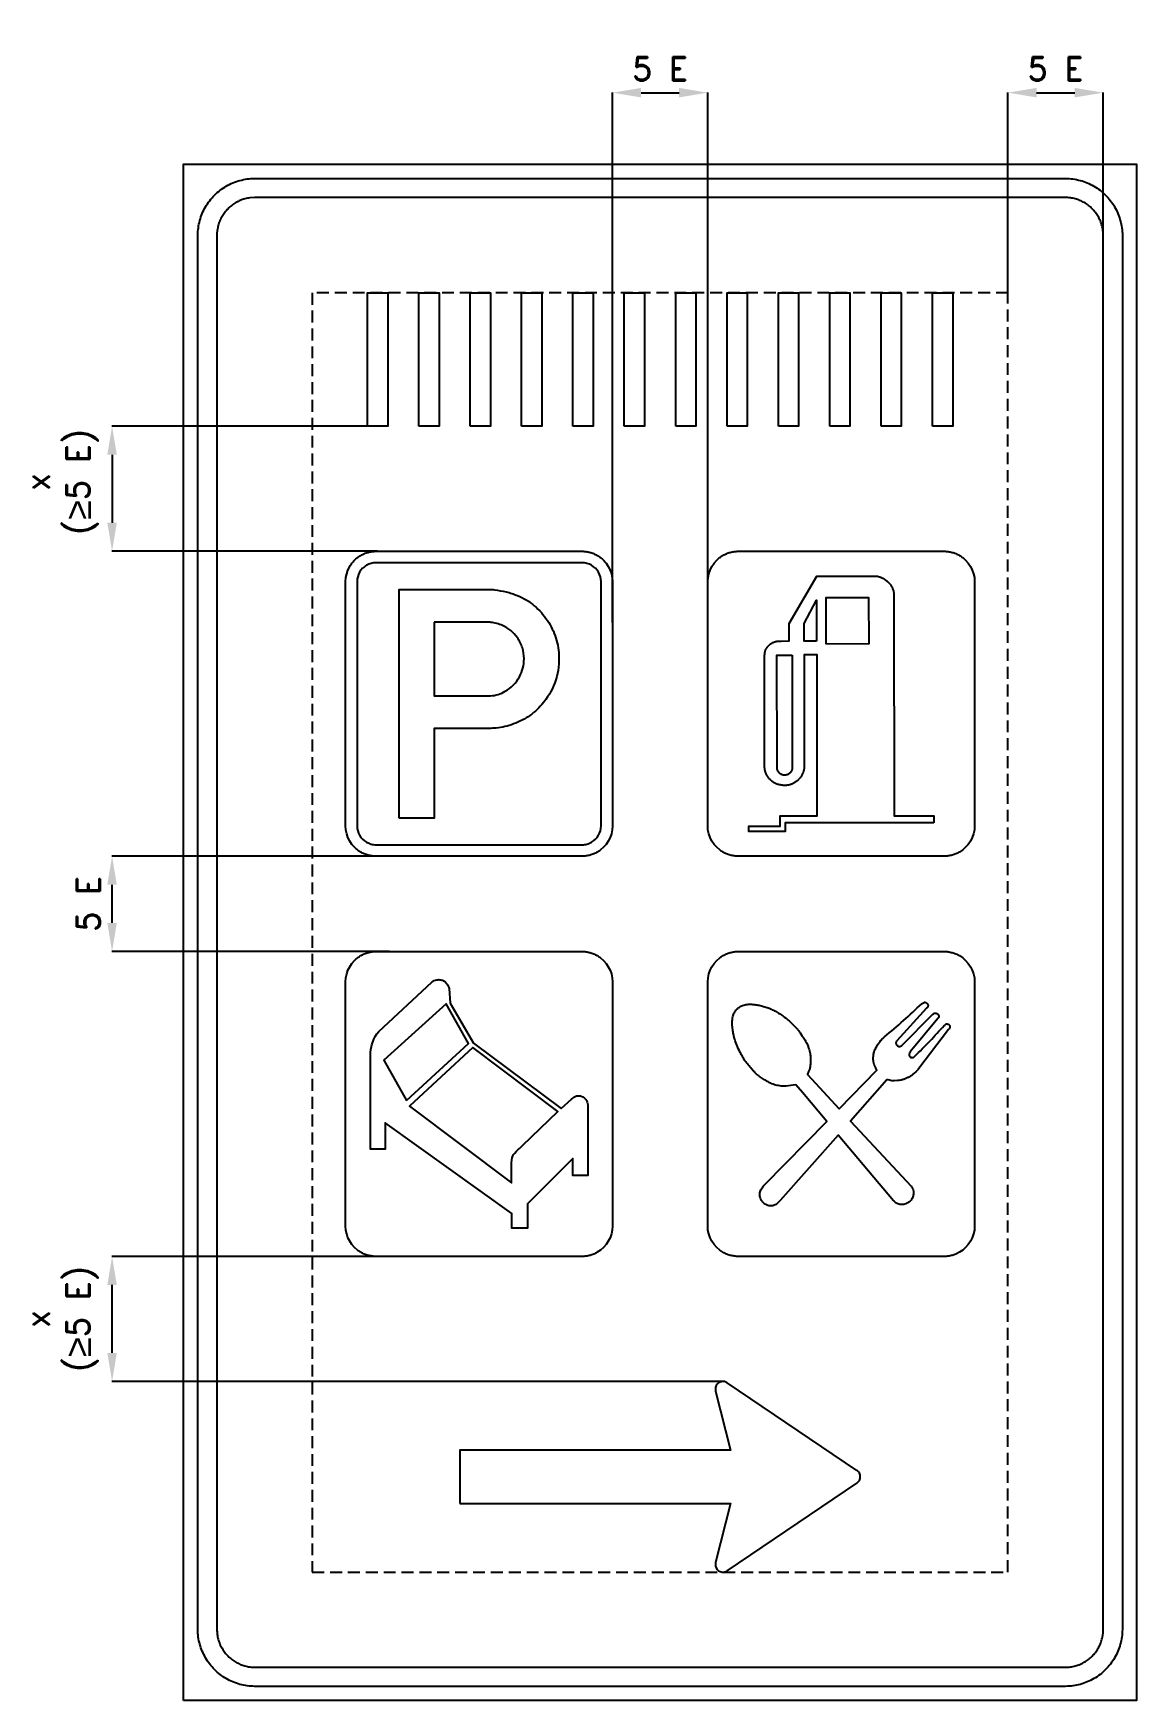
# Model space of a CAD drawing. Header units: millimetres. Extents: x 591 to 2906, y 933 to 4432.
import ezdxf

# ---------------------------------------------------------------- set-up
doc = ezdxf.new("R2010")
doc.units = ezdxf.units.MM
doc.header["$LTSCALE"] = 5
doc.linetypes.add('ČÁRKOVANÁX2', pattern=[1.5, 1, -0.5])
doc.layers.add('Kóty', color=2, linetype='Continuous')
doc.layers.add('Značka', color=7, linetype='Continuous')
doc.styles.get("Standard").update_dxf_attribs({"font": 'romand.shx', "height": 50})
doc.dimstyles.get("Standard").update_dxf_attribs({"dimtxt": 50, "dimasz": 60, "dimexe": 0.18, "dimexo": 0.0625, "dimgap": 25, "dimtad": 1, "dimdec": 0, "dimzin": 0, "dimdsep": 46, "dimtxsty": 'Standard', "dimcen": 0.09, "dimadec": 0, "dimazin": 0, "dimtfac": 1, "dimtdec": 0, "dimtofl": 0, "dimtmove": 0, "dimatfit": 3, "dimfxl": 1, "dimtolj": 1, "dimtzin": 0, "dimarcsym": 0})

msp = doc.modelspace()

# ---------------------------------------------------------------- texts
at = {"layer": 'Kóty', "char_height": 50, "attachment_point": 5, "rotation": 90}
for insert, width in [((651.6, 3490.6), 304.646), ((651.6, 1733.6), 312.556)]:
    msp.add_mtext('\\A1;x\\P({\\fArial|b0|i0|c238|p34;\\H1.08333x;≥\\Fromand|c238;\\H0.92308x;5 E)}', dxfattribs=dict(at, insert=insert, width=width))

# ---------------------------------------------------------------- blocks, each defined once
blk = doc.blocks.new('*D0')
at = {"layer": 'Defpoints', "color": 0, "transparency": 16777216}
for p in [(2836.4, 4307.7), (2636.4, 3887.7), (2836.4, 3909.2)]:
    blk.add_point(p, dxfattribs=at)
at = {"layer": 'Kóty', "color": 0, "lineweight": -2, "transparency": 16777216}
for p, q in [((2636.4, 3887.7), (2636.4, 4307.9)), ((2696.4, 4307.7), (2776.4, 4307.7)), ((2836.4, 3909.3), (2836.4, 4307.9))]:
    blk.add_line(p, q, dxfattribs=at)
at = {"layer": 'Kóty', "color": 0, "transparency": 16777216}
for points in [[(2696.4, 4317.7), (2696.4, 4297.7), (2636.4, 4307.7)], [(2776.4, 4317.7), (2776.4, 4297.7), (2836.4, 4307.7)]]:
    blk.add_solid(points, dxfattribs=at)
at = {"layer": 'Kóty', "color": 0, "transparency": 16777216, "insert": (2736.4, 4357.7), "char_height": 50, "attachment_point": 5}
blk.add_mtext('\\A1;5 E', dxfattribs=at)
blk = doc.blocks.new('*D1')
at = {"layer": 'Defpoints', "color": 0, "transparency": 16777216}
for p in [(756.4, 2705.1), (1310.4, 2705.1), (1338.3, 2505.1)]:
    blk.add_point(p, dxfattribs=at)
at = {"layer": 'Kóty', "color": 0, "lineweight": -2, "transparency": 16777216}
for p, q in [((1310.3, 2705.1), (756.2, 2705.1)), ((756.4, 2565.1), (756.4, 2645.1)), ((1338.3, 2505.1), (756.2, 2505.1))]:
    blk.add_line(p, q, dxfattribs=at)
at = {"layer": 'Kóty', "color": 0, "transparency": 16777216}
for points in [[(746.4, 2645.1), (766.4, 2645.1), (756.4, 2705.1)], [(746.4, 2565.1), (766.4, 2565.1), (756.4, 2505.1)]]:
    blk.add_solid(points, dxfattribs=at)
at = {"layer": 'Kóty', "color": 0, "transparency": 16777216, "insert": (706.4, 2605.1), "char_height": 50, "attachment_point": 5, "rotation": 90}
blk.add_mtext('\\A1;5 E', dxfattribs=at)
blk = doc.blocks.new('*D2')
at = {"layer": 'Defpoints', "color": 0, "transparency": 16777216}
for p in [(2006.4, 4307.7), (1806.4, 3195.5), (2006.4, 3195.5)]:
    blk.add_point(p, dxfattribs=at)
at = {"layer": 'Kóty', "color": 0, "lineweight": -2, "transparency": 16777216}
for p, q in [((1806.4, 3195.6), (1806.4, 4307.9)), ((1866.4, 4307.7), (1946.4, 4307.7)), ((2006.4, 3195.6), (2006.4, 4307.9))]:
    blk.add_line(p, q, dxfattribs=at)
at = {"layer": 'Kóty', "color": 0, "transparency": 16777216}
for points in [[(1866.4, 4317.7), (1866.4, 4297.7), (1806.4, 4307.7)], [(1946.4, 4317.7), (1946.4, 4297.7), (2006.4, 4307.7)]]:
    blk.add_solid(points, dxfattribs=at)
at = {"layer": 'Kóty', "color": 0, "transparency": 16777216, "insert": (1906.4, 4357.7), "char_height": 50, "attachment_point": 5}
blk.add_mtext('\\A1;5 E', dxfattribs=at)

# ---------------------------------------------------------------- dimensions: what is measured, and where the dimension line sits
at = {"layer": 'Kóty'}
for base, p1, p2, picture, middle in [((2006.4, 4307.7), (1806.4, 3195.5), (2006.4, 3195.5), '*D2', (1906.4, 4357.7)), ((2836.4, 4307.7), (2636.4, 3887.7), (2836.4, 3909.2), '*D0', (2736.4, 4357.7))]:
    dim = msp.add_linear_dim(base=base, p1=p1, p2=p2, text='5 E', dimstyle='Standard', dxfattribs=at)
    dim.commit()
    dim.dimension.update_dxf_attribs({"geometry": picture, "text_midpoint": middle})
dim = msp.add_linear_dim(base=(756.4, 2705.1), p1=(1338.3, 2505.1), p2=(1310.4, 2705.1), angle=90, text='5 E', dimstyle='Standard', dxfattribs=at)
dim.commit()
dim.dimension.update_dxf_attribs({"geometry": '*D1', "text_midpoint": (706.4, 2605.1)})

# ---------------------------------------------------------------- linework, layer by layer
at = {"layer": 'Kóty'}
for p, q in [((1313.6, 3607.7), (756.2, 3607.7)), ((756.4, 3547.7), (756.4, 3405.1)), ((1313.6, 3345.1), (756.2, 3345.1)), ((1345.2, 1865.1), (756.2, 1865.1)), ((756.4, 1662.5), (756.4, 1805.1)), ((2036.3, 1602.5), (756.2, 1602.5))]:
    msp.add_line(p, q, dxfattribs=at)
for points in [[(746.4, 3547.7), (766.4, 3547.7), (756.4, 3607.7)], [(746.4, 3405.1), (766.4, 3405.1), (756.4, 3345.1)], [(746.4, 1805.1), (766.4, 1805.1), (756.4, 1865.1)], [(746.4, 1662.5), (766.4, 1662.5), (756.4, 1602.5)]]:
    msp.add_solid(points, dxfattribs=at)
at = {"layer": 'Značka', "color": 5}
for points in [[(906.4, 932.7), (906.4, 4157.7), (2906.4, 4157.7), (2906.4, 932.7), (906.4, 932.7)], [(1292.4, 3607.7), (1292.4, 3887.6), (1334.9, 3887.6), (1334.9, 3607.7), (1292.4, 3607.7)], [(1400.2, 3607.7), (1400.2, 3887.6), (1442.6, 3887.6), (1442.6, 3607.7), (1400.2, 3607.7)], [(1508, 3607.7), (1508, 3887.6), (1550.4, 3887.6), (1550.4, 3607.7), (1508, 3607.7)], [(1615.7, 3607.7), (1615.7, 3887.6), (1658.2, 3887.6), (1658.2, 3607.7), (1615.7, 3607.7)], [(1723.5, 3607.7), (1723.5, 3887.6), (1766, 3887.6), (1766, 3607.7), (1723.5, 3607.7)], [(1831.3, 3607.7), (1831.3, 3887.6), (1873.7, 3887.6), (1873.7, 3607.7), (1831.3, 3607.7)], [(1939.1, 3607.7), (1939.1, 3887.6), (1981.5, 3887.6), (1981.5, 3607.7), (1939.1, 3607.7)], [(2046.8, 3607.7), (2046.8, 3887.6), (2089.3, 3887.6), (2089.3, 3607.7), (2046.8, 3607.7)], [(2154.6, 3607.7), (2154.6, 3887.6), (2197, 3887.6), (2197, 3607.7), (2154.6, 3607.7)], [(2262.4, 3607.7), (2262.4, 3887.6), (2304.8, 3887.6), (2304.8, 3607.7), (2262.4, 3607.7)], [(2370.1, 3607.7), (2370.1, 3887.6), (2412.6, 3887.6), (2412.6, 3607.7), (2370.1, 3607.7)], [(2477.9, 3607.7), (2477.9, 3887.6), (2520.4, 3887.6), (2520.4, 3607.7), (2477.9, 3607.7)]]:
    msp.add_lwpolyline(points, dxfattribs=at)
for points in [[(1056.4, 962.7), (1055.9, 962.7), (1055.5, 962.7, -0.032207), (1040, 963.8, -0.035399), (1024.7, 966.9, -0.036245), (1010, 971.9, -0.034411), (996.1, 978.9, -0.033707), (983.2, 987.5, -0.034086), (971.5, 997.8, -0.03418), (961.2, 1009.5, -0.034255), (952.6, 1022.4, -0.03402), (945.7, 1036.3, -0.033375), (940.6, 1051, -0.034152), (937.4, 1066.2, -0.036782), (936.4, 1081.7), (936.4, 1082.2), (936.4, 1082.7), (936.4, 4007.7), (936.4, 4008.1), (936.4, 4008.6, -0.032207), (937.5, 4024.1, -0.035399), (940.6, 4039.3, -0.036245), (945.6, 4054.1, -0.034411), (952.6, 4067.9, -0.033707), (961.3, 4080.9, -0.034086), (971.5, 4092.5, -0.03418), (983.2, 4102.8, -0.034255), (996.1, 4111.4, -0.03402), (1010, 4118.4, -0.033375), (1024.7, 4123.4, -0.034152), (1040, 4126.6, -0.036782), (1055.5, 4127.7), (1055.9, 4127.7), (1056.4, 4127.7), (2756.4, 4127.7), (2756.9, 4127.7), (2757.3, 4127.7, -0.032207), (2772.8, 4126.6, -0.035399), (2788.1, 4123.4, -0.036245), (2802.8, 4118.4, -0.034411), (2816.7, 4111.4, -0.033707), (2829.6, 4102.8, -0.034086), (2841.2, 4092.5, -0.03418), (2851.5, 4080.9, -0.034255), (2860.2, 4067.9, -0.03402), (2867.1, 4054.1, -0.033375), (2872.1, 4039.3, -0.034152), (2875.4, 4024.1, -0.036782), (2876.4, 4008.6), (2876.4, 4008.1), (2876.4, 4007.7), (2876.4, 1082.7), (2876.4, 1082.2), (2876.4, 1081.7, -0.032207), (2875.3, 1066.2, -0.035399), (2872.1, 1051, -0.036245), (2867.2, 1036.3, -0.034411), (2860.2, 1022.4, -0.033707), (2851.5, 1009.5, -0.034086), (2841.2, 997.8, -0.03418), (2829.6, 987.5, -0.034255), (2816.7, 978.9, -0.03402), (2802.8, 972, -0.033375), (2788.1, 966.9, -0.034152), (2772.8, 963.7, -0.036782), (2757.3, 962.7), (2756.9, 962.7), (2756.4, 962.7), (1056.4, 962.7)], [(1056.4, 1002.7), (2756.4, 1002.7), (2756.7, 1002.7), (2757, 1002.7, 0.032183), (2767.4, 1003.4, 0.035493), (2777.5, 1005.5, 0.036297), (2787.3, 1008.8, 0.034425), (2796.6, 1013.5, 0.033754), (2805.2, 1019.2, 0.034097), (2813, 1026.1, 0.034211), (2819.8, 1033.9, 0.03418), (2825.6, 1042.5, 0.034014), (2830.2, 1051.8, 0.03347), (2833.6, 1061.6, 0.034124), (2835.7, 1071.7, 0.036764), (2836.4, 1082), (2836.4, 1082.4), (2836.4, 1082.7), (2836.4, 4007.7), (2836.4, 4008), (2836.4, 4008.3, 0.032183), (2835.7, 4018.6, 0.035493), (2833.6, 4028.8, 0.036297), (2830.2, 4038.6, 0.034425), (2825.6, 4047.9, 0.033754), (2819.8, 4056.5, 0.034097), (2813, 4064.2, 0.034211), (2805.2, 4071.1, 0.03418), (2796.6, 4076.9, 0.034014), (2787.3, 4081.5, 0.03347), (2777.5, 4084.8, 0.034124), (2767.3, 4087, 0.036764), (2757, 4087.7), (2756.7, 4087.7), (2756.4, 4087.7), (1056.4, 4087.7), (1056.1, 4087.7), (1055.8, 4087.7), (1045.4, 4086.9, 0.035493), (1035.3, 4084.8, 0.036297), (1025.5, 4081.5, 0.034425), (1016.2, 4076.9, 0.033754), (1007.6, 4071.1, 0.034097), (999.8, 4064.2, 0.034211), (993, 4056.5, 0.03418), (987.2, 4047.9, 0.034014), (982.6, 4038.6, 0.03347), (979.2, 4028.8, 0.034124), (977.1, 4018.6, 0.036764), (976.4, 4008.3, 0.001553), (976.4, 4008), (976.4, 4007.7), (976.4, 1082.7), (976.4, 1082.4), (976.4, 1082, 0.032183), (977.1, 1071.7, 0.035493), (979.2, 1061.6, 0.036297), (982.5, 1051.7, 0.034425), (987.2, 1042.5, 0.033754), (993, 1033.9, 0.034097), (999.8, 1026.1, 0.034211), (1007.6, 1019.2, 0.03418), (1016.2, 1013.5, 0.034014), (1025.5, 1008.9, 0.03347), (1035.3, 1005.5, 0.034124), (1045.4, 1003.4, 0.036764), (1055.8, 1002.7), (1056.1, 1002.7), (1056.4, 1002.7)], [(1310.4, 2705.1), (1310.1, 2705.1), (1309.9, 2705.1, -0.032176), (1301.6, 2705.7, -0.035409), (1293.5, 2707.3, -0.03629), (1285.7, 2710, -0.034419), (1278.2, 2713.7, -0.033773), (1271.4, 2718.3, -0.034086), (1265.1, 2723.8), (1259.6, 2730), (1255.1, 2736.9), (1251.3, 2744.3), (1248.7, 2752.2), (1246.9, 2760.3), (1246.4, 2768.6), (1246.4, 2768.8), (1246.4, 2769.1), (1246.4, 3281.1), (1246.4, 3281.3), (1246.4, 3281.6), (1247, 3289.8), (1248.7, 3298), (1251.3, 3305.8), (1255.1, 3313.2, -0.033731), (1259.7, 3320.1, -0.034129), (1265.1, 3326.3, -0.034215), (1271.4, 3331.8, -0.034262), (1278.2, 3336.4, -0.034056), (1285.7, 3340.1, -0.03343), (1293.5, 3342.8, -0.034116), (1301.6, 3344.5, -0.036754), (1309.9, 3345.1), (1310.1, 3345.1), (1310.4, 3345.1), (1742.4, 3345.1), (1742.6, 3345.1), (1742.9, 3345.1, -0.032176), (1751.2, 3344.5, -0.035467), (1759.3, 3342.8, -0.036263), (1767.1, 3340.2, -0.034419), (1774.5, 3336.4, -0.033773), (1781.4, 3331.8, -0.034086), (1787.6, 3326.3, -0.034191), (1793.1, 3320.1), (1797.7, 3313.2), (1801.4, 3305.8), (1804.1, 3298), (1805.8, 3289.8), (1806.4, 3281.6), (1806.4, 3281.3), (1806.4, 3281.1), (1806.4, 2769.1), (1806.4, 2768.8), (1806.4, 2768.6), (1805.8, 2760.3), (1804.1, 2752.2), (1801.5, 2744.3), (1797.7, 2736.9), (1793.1, 2730), (1787.6, 2723.8), (1781.4, 2718.3, -0.034238), (1774.5, 2713.7, -0.034056), (1767.1, 2710, -0.033402), (1759.3, 2707.3, -0.034145), (1751.2, 2705.6, -0.036724), (1742.9, 2705.1), (1742.6, 2705.1), (1742.4, 2705.1), (1310.4, 2705.1)], [(1310.4, 2729.1), (1742.4, 2729.1), (1742.6, 2729.1), (1742.7, 2729.1, 0.032185), (1747.9, 2729.4, 0.035412), (1752.9, 2730.5, 0.036293), (1757.9, 2732.2), (1762.5, 2734.5), (1766.8, 2737.4), (1770.7, 2740.8), (1774.1, 2744.7), (1777, 2749), (1779.3, 2753.6), (1781, 2758.5), (1782, 2763.6), (1782.4, 2768.8), (1782.4, 2768.9), (1782.4, 2769.1), (1782.4, 3281.1), (1782.4, 3281.2), (1782.4, 3281.4), (1782, 3286.6), (1781, 3291.6), (1779.3, 3296.5), (1777, 3301.2), (1774.1, 3305.5), (1770.7, 3309.4), (1766.8, 3312.8), (1762.5, 3315.7), (1757.9, 3318, 0.033409), (1752.9, 3319.7, 0.034162), (1747.9, 3320.7, 0.03677), (1742.7, 3321.1), (1742.6, 3321.1), (1742.4, 3321.1), (1310.4, 3321.1), (1310.2, 3321.1), (1310.1, 3321.1, 0.032185), (1304.9, 3320.7, 0.035504), (1299.8, 3319.7, 0.036338), (1294.9, 3318, 0.03434), (1290.3, 3315.7, 0.033611), (1286, 3312.8), (1282.1, 3309.4), (1278.7, 3305.5), (1275.8, 3301.2), (1273.5, 3296.5), (1271.8, 3291.6), (1270.7, 3286.6), (1270.4, 3281.4), (1270.4, 3281.2), (1270.4, 3281.1), (1270.4, 2769.1), (1270.4, 2768.9), (1270.4, 2768.8), (1270.8, 2763.6), (1271.8, 2758.5), (1273.5, 2753.6), (1275.8, 2749), (1278.7, 2744.7), (1282.1, 2740.8), (1286, 2737.4), (1290.3, 2734.5), (1294.9, 2732.2, 0.033364), (1299.8, 2730.5, 0.034117), (1304.9, 2729.4, 0.036723), (1310.1, 2729.1), (1310.2, 2729.1), (1310.4, 2729.1)], [(1358.8, 2785.1), (1358.8, 3265.1), (1552.9, 3265.1), (1555.8, 3264.7), (1558.7, 3264.3, -0.025356), (1583.3, 3259.8, -0.042941), (1607, 3252.1, -0.079599), (1642.4, 3230.9, -0.076489), (1669.8, 3199.8, -0.076899), (1687.8, 3162.8, -0.075727), (1694, 3122, -0.094029), (1685.4, 3069.2, -0.098357), (1658.1, 3023.5, -0.073299), (1629.2, 2997.8, -0.067688), (1594.3, 2981.1, -0.034194), (1576.2, 2976.1, -0.037887), (1557.7, 2973.8), (1554.6, 2973.6), (1551.5, 2973.5), (1432.3, 2973.5), (1432.3, 2785.1), (1358.8, 2785.1)], [(1432.3, 3196.1), (1432.3, 3041.7), (1546, 3041.7, 0.002495), (1548.2, 3041.7, 0.007598), (1550.5, 3041.8, 0.067141), (1566.4, 3044.6, 0.05772), (1581.4, 3051.4, 0.07171), (1598.6, 3064.5, 0.074463), (1611.3, 3081.8, 0.068283), (1618.6, 3100, 0.06535), (1620.8, 3119.5, 0.077206), (1617.4, 3142.8, 0.083725), (1606.9, 3163.7, 0.073376), (1593, 3178.7, 0.06608), (1575.5, 3189.3, 0.0427), (1563.6, 3193.7, 0.049257), (1551.3, 3195.9), (1549.4, 3196), (1547.5, 3196.1), (1432.3, 3196.1)], [(1486.4, 1346.6), (2054.4, 1346.6), (2022.9, 1222.5), (2022.7, 1221.8), (2022.6, 1221), (2022.4, 1217.9), (2022.8, 1214.9), (2024.1, 1211.2), (2026.3, 1208.1), (2029.2, 1205.5), (2032.6, 1203.7, 0.063515), (2036.3, 1202.7, 0.062353), (2040.2, 1202.7, 0.051661), (2043.2, 1203.3), (2046, 1204.5), (2046.7, 1204.9), (2047.4, 1205.3), (2319.4, 1389.3), (2320, 1389.8), (2320.6, 1390.3), (2322.8, 1392.5), (2324.5, 1395.1), (2325.9, 1398.7), (2326.4, 1402.6), (2325.9, 1406.4), (2324.5, 1410.1), (2322.8, 1412.7), (2320.6, 1414.9), (2320, 1415.4), (2319.4, 1415.8), (2047.4, 1599.8), (2046.7, 1600.2), (2046, 1600.6), (2043.2, 1601.9, 0.051573), (2040.2, 1602.5, 0.064202), (2036.3, 1602.5, 0.064136), (2032.6, 1601.5, 0.063946), (2029.2, 1599.7), (2026.3, 1597.1), (2024.2, 1593.9), (2022.8, 1590.3), (2022.4, 1587.2), (2022.6, 1584.2), (2022.7, 1583.4), (2022.9, 1582.6), (2054.4, 1458.6), (1486.4, 1458.6), (1486.4, 1346.6)]]:
    msp.add_lwpolyline(points, format="xyb", dxfattribs=at)
at = {"layer": 'Značka', "color": 6, "linetype": 'ČÁRKOVANÁX2', "ltscale": 5}
msp.add_lwpolyline([(2636.4, 3887.7), (1176.4, 3887.7), (1176.4, 1202.7), (2636.4, 1202.7), (2636.4, 3887.7)], dxfattribs=at)
at = {"layer": 'Značka', "color": 251}
for points in [[(2070.4, 2705.1), (2070.1, 2705.1), (2069.9, 2705.1, -0.032176), (2061.6, 2705.7, -0.035409), (2053.5, 2707.3, -0.03629), (2045.7, 2710, -0.034419), (2038.2, 2713.7, -0.033773), (2031.4, 2718.3), (2025.1, 2723.8), (2019.6, 2730), (2015.1, 2736.9), (2011.3, 2744.3), (2008.7, 2752.2), (2006.9, 2760.3), (2006.4, 2768.6), (2006.4, 2768.8), (2006.4, 2769.1), (2006.4, 3281.1), (2006.4, 3281.3), (2006.4, 3281.6), (2007, 3289.8), (2008.7, 3298), (2011.3, 3305.8), (2015.1, 3313.2), (2019.7, 3320.1), (2025.1, 3326.3, -0.034215), (2031.4, 3331.8, -0.034262), (2038.2, 3336.4, -0.034056), (2045.7, 3340.1, -0.03343), (2053.5, 3342.8, -0.034116), (2061.6, 3344.5, -0.036754), (2069.9, 3345.1), (2070.1, 3345.1), (2070.4, 3345.1), (2502.4, 3345.1), (2502.6, 3345.1), (2502.9, 3345.1, -0.032176), (2511.2, 3344.5, -0.035467), (2519.3, 3342.8, -0.036263), (2527.1, 3340.2, -0.034419), (2534.5, 3336.4, -0.033773), (2541.4, 3331.8), (2547.6, 3326.3), (2553.1, 3320.1), (2557.7, 3313.2), (2561.4, 3305.8), (2564.1, 3298), (2565.8, 3289.8), (2566.4, 3281.6), (2566.4, 3281.3), (2566.4, 3281.1), (2566.4, 2769.1), (2566.4, 2768.8), (2566.4, 2768.6), (2565.8, 2760.3), (2564.1, 2752.2), (2561.5, 2744.3), (2557.7, 2736.9), (2553.1, 2730), (2547.6, 2723.8), (2541.4, 2718.3), (2534.5, 2713.7, -0.034056), (2527.1, 2710, -0.033402), (2519.3, 2707.3, -0.034145), (2511.2, 2705.6, -0.036724), (2502.9, 2705.1), (2502.6, 2705.1), (2502.4, 2705.1), (2070.4, 2705.1)], [(2480.5, 2774.9), (2168.5, 2775.4), (2168.5, 2757.1), (2092.3, 2757.1), (2092.3, 2767.9), (2158.2, 2767.9), (2158.2, 2789.5), (2235.8, 2789.5), (2235.8, 3127.7), (2209, 3127.7), (2209, 2896.6), (2209, 2894.2), (2209, 2894.1), (2209, 2894), (2208.8, 2893.1), (2208.7, 2892.3), (2208.6, 2891.5), (2208.6, 2890.8), (2208.5, 2890), (2208.4, 2889.3), (2208.4, 2888.7), (2208.3, 2888.1), (2208.2, 2887.4), (2208.1, 2886.7), (2207.8, 2885.5), (2207.6, 2884.3), (2207.3, 2883.2), (2206.9, 2882.2), (2206.5, 2881.1), (2206.1, 2880.1), (2205.8, 2879.2), (2205.4, 2878.4), (2204.8, 2877.4), (2204.3, 2876.4), (2203.6, 2875.1), (2202.9, 2873.8), (2202.2, 2872.7), (2201.5, 2871.7), (2200.8, 2870.7), (2200.1, 2869.8), (2199.5, 2869), (2198.9, 2868.3), (2198.1, 2867.4), (2197.2, 2866.5), (2196.2, 2865.4), (2195.1, 2864.2), (2194.1, 2863.3), (2193, 2862.5), (2192, 2861.7), (2190.9, 2860.9), (2190, 2860.3), (2189.1, 2859.8), (2188, 2859.2), (2186.9, 2858.5), (2185.5, 2857.8), (2184.1, 2857), (2182.9, 2856.5), (2181.7, 2856), (2180.5, 2855.6), (2179.3, 2855.2), (2178.4, 2854.9), (2177.4, 2854.7), (2176.3, 2854.5), (2175.1, 2854.3), (2173.3, 2854), (2171.5, 2853.8), (2170, 2853.7), (2168.5, 2853.6, -0.00921), (2167, 2853.6), (2165.5, 2853.7), (2164.3, 2853.7), (2163.1, 2853.9), (2161.6, 2854.1), (2160.1, 2854.3), (2158.2, 2854.6), (2156.3, 2854.9), (2154.7, 2855.3), (2153.1, 2855.8), (2151.5, 2856.3), (2149.9, 2857), (2148.7, 2857.5), (2147.5, 2858.1), (2146, 2859), (2144.5, 2860), (2143, 2861), (2141.6, 2862.1), (2140.4, 2863.1), (2139.2, 2864.2), (2138.1, 2865.3), (2137, 2866.4), (2136.1, 2867.3), (2135.3, 2868.3), (2134.2, 2869.5), (2133.3, 2870.8), (2132.2, 2872.3), (2131.3, 2873.8), (2130.6, 2875.1), (2129.9, 2876.4), (2129.2, 2877.7), (2128.7, 2879), (2128.2, 2880.1), (2127.9, 2881.1), (2127.5, 2882.5), (2127.1, 2883.9), (2126.7, 2885.2), (2126.3, 2886.4), (2126.1, 2887.5), (2126, 2888.7), (2125.9, 2889.8), (2125.8, 2891), (2125.8, 2891.9), (2125.7, 2892.9), (2125.7, 2894), (2125.7, 2895.2), (2125.7, 2896.3), (2125.7, 2897.5), (2125.7, 2898.4), (2125.7, 2899.3), (2125.7, 2900.2), (2125.7, 2901), (2125.7, 2901.7), (2125.7, 2902.4), (2125.7, 2903.1), (2125.7, 2903.9), (2125.7, 2904), (2125.7, 2904.1), (2125.7, 3115), (2125.7, 3122.1), (2125.7, 3122.2), (2125.7, 3122.4), (2125.7, 3123.4), (2125.7, 3124.4), (2125.7, 3125.4), (2125.8, 3126.4), (2125.8, 3127.3), (2125.9, 3128.3), (2125.9, 3129), (2126, 3129.7), (2126.1, 3130.6), (2126.2, 3131.5), (2126.4, 3132.7), (2126.6, 3133.9), (2126.9, 3134.9), (2127.1, 3136), (2127.4, 3137), (2127.8, 3138), (2128.1, 3138.8), (2128.5, 3139.5), (2128.9, 3140.5), (2129.5, 3141.3), (2130, 3142), (2130.5, 3142.7), (2131, 3143.3), (2131.4, 3143.8), (2131.9, 3144.4), (2132.3, 3144.9), (2132.7, 3145.4), (2133.1, 3145.8), (2133.7, 3146.4), (2134.2, 3147), (2135.3, 3148.1), (2136.4, 3149.2), (2137.4, 3150.1), (2138.4, 3151), (2139.5, 3151.7), (2140.7, 3152.5), (2141.6, 3153), (2142.5, 3153.5), (2143.8, 3154), (2145, 3154.5), (2146.2, 3154.9), (2147.4, 3155.4), (2148.4, 3155.6), (2149.4, 3155.8), (2150.3, 3156), (2151.3, 3156.2), (2152.1, 3156.3), (2152.9, 3156.3), (2153.8, 3156.4), (2154.6, 3156.4), (2154.7, 3156.4), (2154.9, 3156.4), (2160.1, 3156.8), (2177.5, 3157.3), (2177.5, 3193.5), (2235.3, 3293.1), (2362.4, 3293.1), (2362.5, 3293), (2362.6, 3293), (2363.3, 3292.7), (2364.1, 3292.5), (2364.8, 3292.2), (2365.5, 3292), (2366.2, 3291.8), (2366.9, 3291.6), (2367.5, 3291.4), (2368, 3291.2), (2368.7, 3291), (2369.4, 3290.7), (2370.5, 3290.2), (2371.5, 3289.7), (2372.4, 3289.3), (2373.3, 3288.8), (2374.2, 3288.4), (2375.1, 3287.9), (2375.7, 3287.5), (2376.4, 3287.1), (2377.1, 3286.6), (2377.9, 3286), (2378.8, 3285.4), (2379.8, 3284.7), (2380.5, 3284.1), (2381.2, 3283.5), (2381.9, 3283), (2382.5, 3282.4), (2383.1, 3282), (2383.6, 3281.5), (2384.3, 3281), (2385, 3280.4), (2385.8, 3279.6), (2386.6, 3278.7), (2387.3, 3278), (2388, 3277.2), (2388.6, 3276.5), (2389.2, 3275.8), (2389.7, 3275.1), (2390.1, 3274.5), (2390.6, 3273.7), (2391.1, 3272.9), (2391.9, 3271.5), (2392.7, 3270.1), (2393.3, 3268.9), (2393.9, 3267.7), (2394.4, 3266.4), (2394.9, 3265.2), (2395.2, 3264.2), (2395.6, 3263.2), (2395.9, 3261.9), (2396.2, 3260.7), (2396.4, 3259.5), (2396.6, 3258.3), (2396.7, 3257.3), (2396.8, 3256.3), (2396.9, 3255.3), (2397, 3254.3), (2397.1, 3253.6), (2397.1, 3252.8), (2397.2, 3251.9), (2397.2, 3251.1), (2397.2, 3250.9), (2397.2, 3250.8), (2397.7, 2789.5), (2480.5, 2789.5), (2480.5, 2775.4), (2480.5, 2774.9)], [(2183.6, 3127.2), (2183.6, 2893.3), (2183.6, 2889.1), (2183.6, 2889), (2183.6, 2888.9), (2183.4, 2888.4), (2183.3, 2887.8), (2183.2, 2887.3), (2183.1, 2886.8), (2183, 2886.4), (2182.9, 2885.9), (2182.8, 2885.6), (2182.6, 2885.2), (2182.5, 2884.9), (2182.3, 2884.5), (2182.2, 2884.4), (2182.2, 2884.4), (2182.2, 2884.3), (2182.1, 2884.3), (2182.1, 2884.1), (2182, 2884), (2181.9, 2883.7), (2181.8, 2883.4), (2181.5, 2883), (2181.3, 2882.6), (2181, 2882.2), (2180.7, 2881.8), (2180.4, 2881.5), (2180.2, 2881.2), (2179.8, 2881), (2179.5, 2880.7), (2179.4, 2880.7), (2179.4, 2880.6), (2179.3, 2880.5), (2179.2, 2880.5), (2179.1, 2880.3), (2179, 2880.1), (2178.6, 2879.7), (2178.3, 2879.3), (2177.8, 2878.9), (2177.3, 2878.4), (2176.7, 2878), (2176.2, 2877.6), (2175.8, 2877.3), (2175.3, 2877), (2174.8, 2876.7), (2174.2, 2876.4), (2172.8, 2875.9), (2171.4, 2875.6), (2170.2, 2875.3), (2169, 2875.2), (2167.8, 2875.1, -0.018885), (2166.6, 2875.1), (2165.7, 2875.2), (2164.7, 2875.3), (2163.6, 2875.6), (2162.4, 2875.9), (2161.3, 2876.3), (2160.2, 2876.8), (2159.4, 2877.3), (2158.6, 2877.9), (2157.8, 2878.5), (2157.1, 2879.2), (2156.6, 2879.8), (2156.1, 2880.4), (2155.5, 2881.2), (2154.9, 2882), (2154.6, 2882.5), (2154.2, 2883), (2154, 2883.5), (2153.7, 2883.9), (2153.4, 2884.3), (2153.2, 2884.7), (2153, 2885.1), (2152.9, 2885.4), (2152.7, 2885.8), (2152.5, 2886.3), (2152.4, 2886.8), (2152.3, 2887.3), (2152.2, 2887.8), (2152.2, 2888.3), (2152.1, 2888.8), (2152.1, 2889.3), (2152.1, 2889.7), (2152.1, 2890.1), (2152.1, 2890.4), (2152.1, 2890.8), (2152.1, 2890.9), (2152.1, 2891), (2152.1, 2894.7), (2151.6, 3127.2), (2183.6, 3127.2)], [(1310.4, 1865.1), (1310.1, 1865.1), (1309.9, 1865.1, -0.032176), (1301.6, 1865.7, -0.035423), (1293.5, 1867.3, -0.03629), (1285.7, 1870, -0.034419), (1278.2, 1873.7, -0.033773), (1271.4, 1878.3), (1265.1, 1883.8), (1259.6, 1890), (1255.1, 1896.9), (1251.3, 1904.3), (1248.7, 1912.2), (1246.9, 1920.3), (1246.4, 1928.6), (1246.4, 1928.8), (1246.4, 1929.1), (1246.4, 2441.1), (1246.4, 2441.3), (1246.4, 2441.6), (1247, 2449.8), (1248.7, 2458), (1251.3, 2465.8), (1255.1, 2473.2), (1259.7, 2480.1), (1265.1, 2486.3, -0.034215), (1271.4, 2491.8, -0.034262), (1278.2, 2496.4, -0.034056), (1285.7, 2500.1, -0.03343), (1293.5, 2502.8, -0.034116), (1301.6, 2504.5, -0.036754), (1309.9, 2505.1), (1310.1, 2505.1), (1310.4, 2505.1), (1742.4, 2505.1), (1742.6, 2505.1), (1742.9, 2505.1, -0.032176), (1751.2, 2504.5, -0.035467), (1759.3, 2502.8, -0.036263), (1767.1, 2500.2, -0.034419), (1774.5, 2496.4, -0.033773), (1781.4, 2491.8), (1787.6, 2486.3), (1793.1, 2480.1), (1797.7, 2473.2), (1801.4, 2465.8), (1804.1, 2458), (1805.8, 2449.8), (1806.4, 2441.6), (1806.4, 2441.3), (1806.4, 2441.1), (1806.4, 1929.1), (1806.4, 1928.8), (1806.4, 1928.6), (1805.8, 1920.3), (1804.1, 1912.2), (1801.5, 1904.3), (1797.7, 1896.9), (1793.1, 1890), (1787.6, 1883.8), (1781.4, 1878.3), (1774.5, 1873.7, -0.034056), (1767.1, 1870, -0.033402), (1759.3, 1867.3, -0.034131), (1751.2, 1865.6, -0.036754), (1742.9, 1865.1), (1742.6, 1865.1), (1742.4, 1865.1), (1310.4, 1865.1)], [(2070.4, 1865.1), (2070.1, 1865.1), (2069.9, 1865.1, -0.032176), (2061.6, 1865.7, -0.035423), (2053.5, 1867.3, -0.03629), (2045.7, 1870, -0.034419), (2038.2, 1873.7), (2031.4, 1878.3), (2025.1, 1883.8), (2019.6, 1890), (2015.1, 1896.9), (2011.3, 1904.3), (2008.7, 1912.2), (2006.9, 1920.3), (2006.4, 1928.6), (2006.4, 1928.8), (2006.4, 1929.1), (2006.4, 2441.1), (2006.4, 2441.3), (2006.4, 2441.6), (2007, 2449.8), (2008.7, 2458), (2011.3, 2465.8), (2015.1, 2473.2), (2019.7, 2480.1), (2025.1, 2486.3), (2031.4, 2491.8, -0.034262), (2038.2, 2496.4, -0.034056), (2045.7, 2500.1, -0.03343), (2053.5, 2502.8, -0.034116), (2061.6, 2504.5, -0.036754), (2069.9, 2505.1), (2070.1, 2505.1), (2070.4, 2505.1), (2502.4, 2505.1), (2502.6, 2505.1), (2502.9, 2505.1, -0.032176), (2511.2, 2504.5, -0.035467), (2519.3, 2502.8, -0.036263), (2527.1, 2500.2, -0.034419), (2534.5, 2496.4), (2541.4, 2491.8), (2547.6, 2486.3), (2553.1, 2480.1), (2557.7, 2473.2), (2561.4, 2465.8), (2564.1, 2458), (2565.8, 2449.8), (2566.4, 2441.6), (2566.4, 2441.3), (2566.4, 2441.1), (2566.4, 1929.1), (2566.4, 1928.8), (2566.4, 1928.6), (2565.8, 1920.3), (2564.1, 1912.2), (2561.5, 1904.3), (2557.7, 1896.9), (2553.1, 1890), (2547.6, 1883.8), (2541.4, 1878.3), (2534.5, 1873.7), (2527.1, 1870, -0.033402), (2519.3, 1867.3, -0.034131), (2511.2, 1865.6, -0.036754), (2502.9, 1865.1), (2502.6, 1865.1), (2502.4, 1865.1), (2070.4, 1865.1)], [(1458.4, 2438.1), (1459, 2437.4), (1459.5, 2436.7), (1460.8, 2434.6), (1461.9, 2432.3), (1462.8, 2429.7), (1463.7, 2427.1), (1465.9, 2396.7), (1514.5, 2312.8), (1699.1, 2175.8), (1720.7, 2195.1), (1723, 2197.2), (1725.5, 2199.1), (1728.2, 2200.7), (1731.2, 2201.8, -0.049727), (1734.2, 2202.3, -0.053091), (1737.3, 2202.2, -0.060743), (1741, 2201.3), (1744.5, 2199.7), (1747.8, 2197.4), (1750.5, 2194.6, -0.091115), (1753.1, 2189.2), (1754.4, 2183), (1754.4, 2035), (1723.4, 2035), (1723.4, 2070.3), (1628.4, 1975.3), (1628.4, 1924.5), (1595.2, 1924.5), (1595.2, 1955.4), (1329.3, 2145.4), (1329.3, 2090.2), (1298.4, 2090.2), (1298.4, 2282.9), (1298.4, 2285.3), (1298.4, 2287.7), (1298.4, 2287.8), (1298.4, 2287.9), (1298.7, 2290.6), (1298.9, 2293.2), (1299.5, 2299.4), (1300.5, 2305.4), (1301.7, 2309.4), (1303, 2313.4), (1304.4, 2317.2), (1305.9, 2321), (1307.3, 2324), (1308.8, 2326.8), (1312.2, 2332.1), (1316.1, 2337.1), (1427.2, 2440.4), (1429.7, 2442.3), (1432.4, 2443.9), (1435, 2445), (1437.9, 2445.6, -0.086993), (1446.1, 2445.7, -0.123163), (1453.5, 2442.6), (1456.1, 2440.5), (1458.4, 2438.1)], [(2205, 2209.2), (2191.1, 2225.5), (2185.8, 2224.5), (2180.5, 2223.6), (2175.8, 2223), (2171.1, 2222.6, -0.02379), (2164.2, 2222.5, -0.026576), (2157.3, 2223.1, -0.043391), (2146.4, 2225.4, -0.041175), (2136.1, 2229.6, -0.021936), (2129.7, 2233.1, -0.012198), (2123.5, 2236.9, -0.016576), (2114.9, 2243, -0.029065), (2106.9, 2249.7, -0.016289), (2102.6, 2254.1), (2098.4, 2258.6, -0.011129), (2091.2, 2267, -0.02225), (2084.5, 2275.9, -0.021601), (2079.2, 2284.4, -0.014405), (2074.5, 2293.3, -0.019103), (2068.2, 2307, -0.025184), (2063.1, 2321.1, -0.013659), (2061.2, 2327.6, -0.015409), (2059.8, 2334.2, -0.009715), (2059, 2338.7, -0.007722), (2058.4, 2343.2, -0.034329), (2057.6, 2356, -0.068395), (2059.3, 2368.7, -0.057632), (2062.2, 2376.5, -0.067926), (2066.9, 2383.3, -0.055675), (2071.7, 2387.6, -0.051864), (2077.3, 2390.9, -0.066983), (2086.6, 2393.7, -0.048442), (2096.3, 2394.4, -0.032409), (2105.3, 2393.7, -0.020392), (2114.2, 2392.1, -0.017077), (2123.7, 2389.8, -0.020416), (2133.1, 2386.7, -0.02126), (2141.9, 2383, -0.020827), (2150.5, 2378.6, -0.02079), (2159.6, 2372.9, -0.015827), (2168.4, 2366.6, -0.015786), (2177.3, 2359.3, -0.01868), (2185.7, 2351.4, -0.014644), (2191.2, 2345.7, -0.016293), (2196.2, 2339.7, -0.011147), (2200.2, 2334.4), (2204, 2328.9, -0.011564), (2209.4, 2321, -0.033046), (2214, 2312.6, -0.026609), (2216.8, 2306, -0.013682), (2219, 2299.2, -0.011807), (2220.5, 2293.7, -0.024082), (2221.6, 2288.2, -0.034888), (2222.3, 2280.3, -0.019627), (2222.1, 2272.4, -0.021604), (2221.4, 2264.9, -0.042752), (2219.8, 2257.7, -0.022844), (2218.7, 2254.5, -0.020112), (2217.3, 2251.4), (2216.4, 2249.6), (2215.4, 2247.7), (2215.9, 2246.8), (2282.3, 2174.7), (2361.1, 2256.1), (2359, 2260.4, -0.011824), (2357, 2264.8, -0.027751), (2355, 2270.4, -0.045607), (2353.9, 2276.2, -0.022847), (2353.7, 2279.1, -0.016296), (2353.7, 2281.9, -0.013493), (2353.9, 2284.7, -0.013694), (2354.2, 2287.4, -0.017712), (2354.8, 2290.8, -0.019665), (2355.6, 2294.2, -0.011888), (2356.3, 2296.2, -0.011009), (2357, 2298.2, -0.022442), (2358.8, 2302.5, -0.023239), (2361.1, 2306.5), (2361.9, 2307.9), (2362.8, 2309.3), (2364.7, 2312.1), (2366.6, 2314.8), (2368.3, 2317, -0.017526), (2370.1, 2319.1, -0.025947), (2373.6, 2322.5), (2377.3, 2325.7, 0.00853), (2417, 2360.1, 0.002853), (2455.7, 2395.4), (2456.6, 2396.1), (2457.6, 2396.8), (2458.9, 2397.6), (2460.4, 2398.2), (2461.1, 2398.4), (2461.8, 2398.5), (2462.4, 2398.5), (2463, 2398.3, -0.068171), (2464.7, 2397.6, -0.060323), (2466.2, 2396.4), (2467, 2395.6), (2467.6, 2394.7, -0.065815), (2468.4, 2392.9, -0.097435), (2468.6, 2391.1, -0.070837), (2468.3, 2389.8, -0.052129), (2467.8, 2388.6, -0.044034), (2466.8, 2387.2), (2465.6, 2386), (2403.2, 2317.4, 0.029285), (2402, 2315.8, 0.101651), (2401.2, 2314.1, 0.10312), (2401.4, 2312.2, 0.059582), (2402.1, 2310.4, 0.035549), (2402.8, 2309.2, 0.033295), (2403.6, 2308.2, 0.082912), (2406.1, 2306.1, 0.163237), (2409.1, 2305.5, 0.077707), (2410.4, 2305.8, 0.055186), (2411.6, 2306.4), (2412.6, 2307.1), (2413.6, 2308), (2479, 2373.7), (2480.2, 2374.6, -0.046617), (2481.6, 2375.4, -0.105263), (2484.6, 2375.9, -0.155205), (2487.3, 2375.1, -0.05418), (2488.2, 2374.4), (2489, 2373.6), (2490, 2372.5, -0.064606), (2490.9, 2371.2, -0.119445), (2491.4, 2368.9, -0.116741), (2490.9, 2366.5, -0.05664), (2490.2, 2365.3), (2489.4, 2364.3), (2431.4, 2294.2, 0.024904), (2430, 2292.2, 0.07996), (2429.1, 2290.2, 0.045718), (2428.9, 2289.2, 0.046865), (2429, 2288.1, 0.11587), (2430, 2285.5, 0.105194), (2432, 2283.5), (2432.9, 2282.9), (2434, 2282.6, 0.072922), (2435.7, 2282.3, 0.09058), (2437.5, 2282.7, 0.08059), (2439, 2283.6, 0.025808), (2440.4, 2284.8, 0.012138), (2472.5, 2317.2, 0.004221), (2502.8, 2350, -0.026114), (2504.4, 2351.5, -0.083595), (2506.2, 2352.7), (2506.9, 2353), (2507.7, 2353.1), (2508.9, 2353.1), (2510.1, 2352.9), (2511.1, 2352.5, -0.056941), (2512, 2352.1, -0.068194), (2512.9, 2351.3, -0.051195), (2513.5, 2350.3, -0.063086), (2514.2, 2348.8, -0.076548), (2514.4, 2347.2, -0.12842), (2513.6, 2344.3, -0.035886), (2511.7, 2341.6), (2449.3, 2259.6), (2447.8, 2257.7, -0.015812), (2446.3, 2255.9, -0.027598), (2443.1, 2252.7), (2439.7, 2249.8), (2437, 2247.4, -0.014295), (2434.3, 2245.1, -0.020623), (2431.7, 2243.2, -0.025231), (2428.9, 2241.6, -0.017959), (2426.3, 2240.3), (2423.7, 2239.2, -0.012771), (2417.5, 2236.7, -0.042759), (2411.1, 2234.9, -0.0399), (2404.3, 2234.2), (2397.4, 2233.9), (2395, 2233.8, -0.033719), (2392.6, 2233.9, -0.039765), (2387.5, 2235.2, 0.086074), (2382.4, 2235.9), (2382.4, 2235.9), (2382.4, 2235.9), (2306.1, 2149), (2432.9, 2012.7, -0.01154), (2434.7, 2010.2, -0.035699), (2436.3, 2007.5, -0.080395), (2437.9, 2001.9, -0.06121), (2437.8, 1995.9, -0.076009), (2435.9, 1988.2, -0.091658), (2431.7, 1981.6, -0.069344), (2427.4, 1978, -0.059625), (2422.2, 1975.5, -0.086879), (2413.5, 1973.8, -0.11629), (2405.1, 1975.6, -0.066093), (2400.4, 1978.4, -0.020928), (2396.2, 1982.1), (2280.3, 2119.4), (2158.4, 1982.6, -0.027244), (2152.7, 1976.7, -0.089202), (2146.1, 1972.4, -0.079181), (2140.3, 1971.1, -0.074357), (2134.3, 1971.6, -0.041794), (2131.2, 1972.6, -0.0399), (2128.3, 1974, -0.043163), (2125.1, 1976.3, -0.035087), (2122.2, 1979.1, -0.052962), (2118.7, 1983.9, -0.067), (2116.4, 1989.3, -0.056716), (2115.5, 1993.9, -0.060157), (2115.8, 1998.5, -0.102505), (2119.3, 2007.2, -0.030718), (2125.2, 2015.2), (2256, 2148), (2205, 2209.2)]]:
    msp.add_lwpolyline(points, format="xyb", dxfattribs=at)
for points in [[(2234.9, 3156.8), (2209, 3156.8), (2209, 3193.5), (2234.9, 3242.3), (2234.9, 3156.8)], [(2344.5, 3150.3), (2255.1, 3150.7), (2254.6, 3248), (2257.9, 3248), (2261.2, 3248), (2275.5, 3248), (2289.8, 3248), (2294.2, 3248), (2298.5, 3248), (2300.8, 3248), (2303, 3248), (2307.9, 3248), (2312.7, 3248), (2325.1, 3248), (2337.5, 3248), (2340.8, 3248), (2344, 3248), (2344.5, 3150.3)], [(1374.1, 2192.4), (1504.6, 2312.2), (1457.6, 2395.1), (1326.6, 2276.9), (1374.1, 2192.4)], [(1380.7, 2180.2), (1380.2, 2180.8), (1594.7, 2019.5), (1594.7, 2054.3), (1594.7, 2061), (1595.2, 2067.7), (1595.9, 2072.1), (1597.4, 2076.4), (1599.1, 2079.3), (1601.3, 2081.9), (1604.5, 2085.3), (1607.9, 2088.5), (1609.6, 2090.1), (1611.2, 2091.7), (1613.5, 2093.8), (1615.8, 2095.8), (1616.8, 2096.9), (1617.9, 2097.9), (1692, 2169.3), (1513.4, 2303.4), (1380.7, 2180.2)]]:
    msp.add_lwpolyline(points, dxfattribs=at)

msp.set_redraw_order([(e.dxf.handle, doc.entitydb.next_handle()) for e in msp.query("TEXT MTEXT ATTDEF DIMENSION ARC_DIMENSION")])  # texts and dimensions are drawn at this point

doc.saveas('drawing.dxf')
